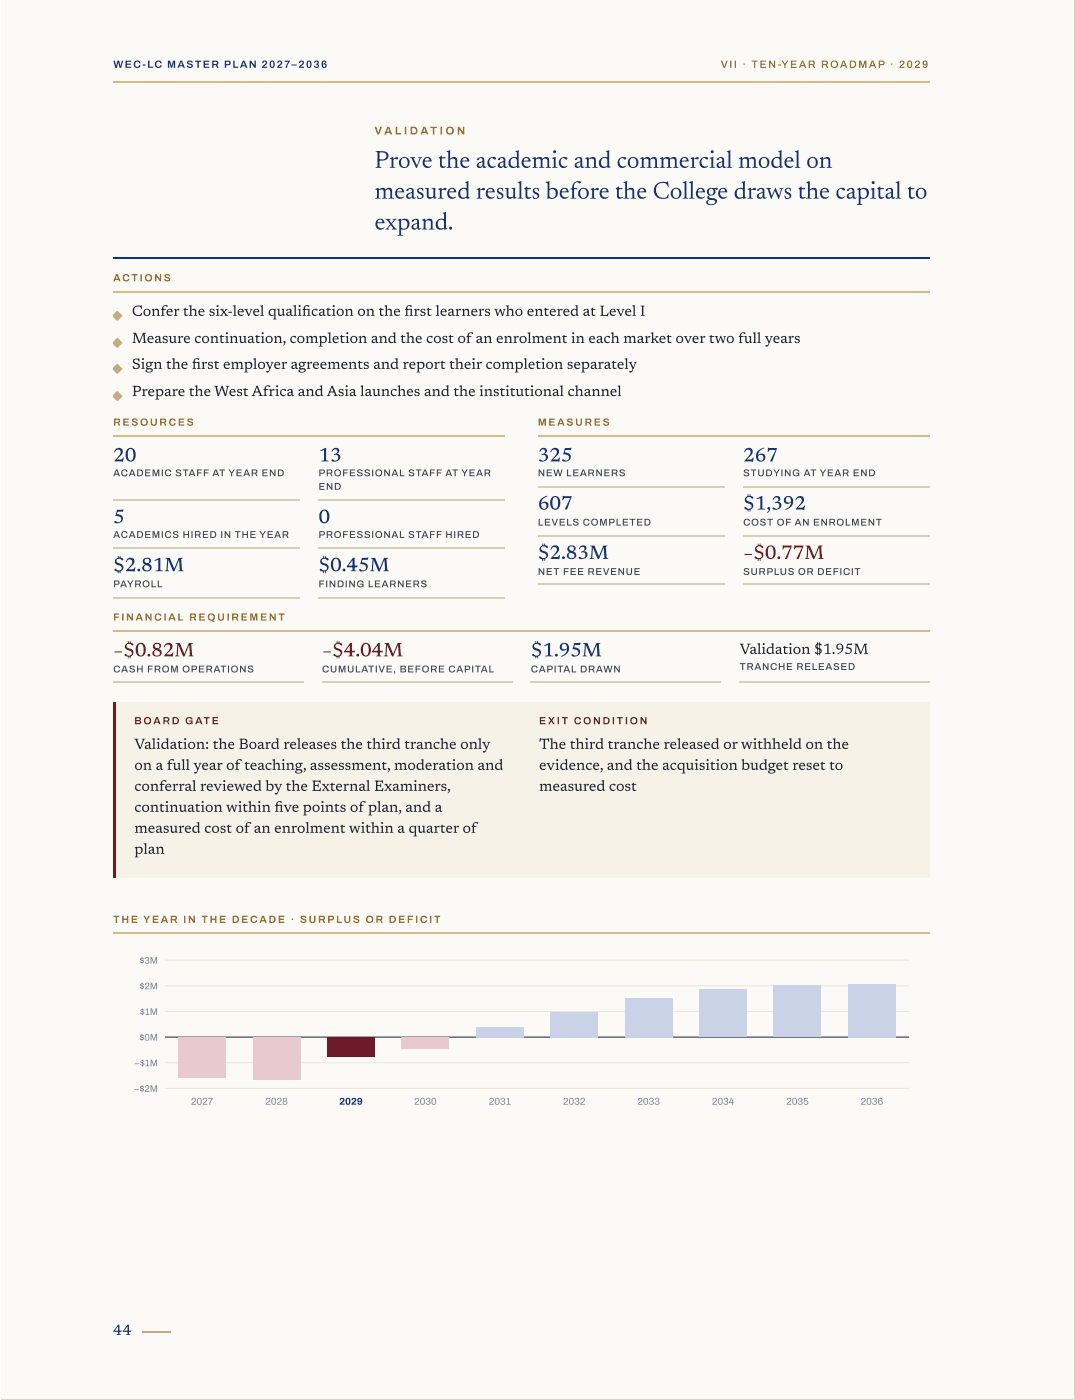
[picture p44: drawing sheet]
<svg xmlns="http://www.w3.org/2000/svg" width="230mm" height="300mm" viewBox="0 0 230 300" stroke-linecap="round" stroke-linejoin="round" font-family="sans-serif">
<defs><g id="words">
<g font-size="5.3" fill="#12327a">
<text x="80.3" y="36">Prove the academic and commercial model on</text>
<text x="80.3" y="42.6">measured results before the College draws the capital to</text>
<text x="80.3" y="49.2">expand.</text>
</g>
<g font-size="4.2" fill="#12327a">
<text x="24.3" y="99">20</text>
<text x="68.3" y="99">13</text>
<text x="115.3" y="99">325</text>
<text x="159.3" y="99">267</text>
<text x="24.3" y="112.2">5</text>
<text x="68.3" y="112.2">0</text>
<text x="115.3" y="109.3">607</text>
<text x="159.3" y="109.3">$1,392</text>
<text x="115.3" y="119.9">$2.83M</text>
<text x="24.3" y="122.5">$2.81M</text>
<text x="68.3" y="122.5">$0.45M</text>
<text x="113.8" y="140.8">$1.95M</text>
</g>
<g font-size="4.2" fill="#6e1a2b">
<text x="159.3" y="119.9">−$0.77M</text>
<text x="24.3" y="140.8">−$0.82M</text>
<text x="69" y="140.8">−$4.04M</text>
</g>
<g font-size="3.2" fill="#1e2430">
<text x="28.3" y="67.7">Confer the six-level qualifcation on the frst learners who entered at Level I</text>
<text x="64.7" y="67.7">i</text>
<text x="86.7" y="67.7">i</text>
<text x="28.3" y="73.6">Measure continuation, completion and the cost ofan enrolment in each market over two full years</text>
<text x="28.3" y="79.1">Sign the frst employer agreements and report their completion separately</text>
<text x="41.1" y="79.1">i</text>
<text x="28.3" y="84.9">Prepare the West Africa and Asia launches and the institutional channel</text>
<text x="158.5" y="140.2">Validation $1.95M</text>
<text x="28.8" y="160.6">Validation: the Board releases the third tranche only</text>
<text x="115.5" y="160.6">The third tranche released or withheld on the</text>
<text x="28.8" y="165.1">on a full year ofteaching, assessment, moderation and</text>
<text x="115.5" y="165.1">evidence, and the acquisition budget reset to</text>
<text x="28.8" y="169.6">conferral reviewed by the External Examiners,</text>
<text x="115.5" y="169.6">measured cost</text>
<text x="28.8" y="174.1">continuation within fve points ofplan, and a</text>
<text x="28.8" y="178.6">measured cost ofan enrolment within a quarter of</text>
<text x="58.8" y="174.1">i</text>
<text x="28.8" y="183.1">plan</text>
</g>
<text font-size="3.2" fill="#12327a" x="24.3" y="286.3">44</text>
<text font-size="2.4" fill="#96671a" x="80.3" y="28.8">V A L I D AT I O N</text>
<text font-size="2.3" fill="#12327a" x="24.3" y="14.6">WEC-LC MASTER PLAN 2027– 2036</text>
<text font-size="2.3" fill="#96671a" x="154.5" y="14.6">VII · TEN-YEAR ROADMAP · 2029</text>
<g font-size="2.2" fill="#96671a">
<text x="24.3" y="60.3">ACT I O N S</text>
<text x="24.3" y="91.3">R E S O U R C E S</text>
<text x="115.3" y="91.3">M E A S U R E S</text>
<text x="24.3" y="133.1">F I N A N C I A L R E Q U I R E M E N T</text>
<text x="24.3" y="197.9">T H E Y E A R I N T H E D E C A D E · S U R P LU S O R D E F I C I T</text>
</g>
<g font-size="2.2" fill="#6e1a2b">
<text x="28.8" y="155.3">B OA R D G AT E</text>
<text x="115.5" y="155.3">E X I T C O N D I T I O N</text>
</g>
<g font-size="2.1" fill="#39435a">
<text x="24.3" y="102.1">ACADEMIC STAFF AT YEAR END</text>
<text x="68.3" y="102.1">PROFESSIONAL STAFF AT YEAR</text>
<text x="68.3" y="105">END</text>
<text x="115.3" y="102.1">NEW LEARNERS</text>
<text x="159.3" y="102.1">STUDYING AT YEAR END</text>
<text x="115.3" y="112.7">LEVELS COMPLETED</text>
<text x="159.3" y="112.7">COST OF AN ENROLMENT</text>
<text x="24.3" y="115.4">ACADEMICS HIRED IN THE YEAR</text>
<text x="68.3" y="115.4">PROFESSIONAL STAFF HIRED</text>
<text x="24.3" y="125.9">PAYROLL</text>
<text x="68.3" y="125.9">FINDING LEARNERS</text>
<text x="115.3" y="123.3">NET FEE REVENUE</text>
<text x="159.3" y="123.3">SURPLUS OR DEFICIT</text>
<text x="158.5" y="143.7">TRANCHE RELEASED</text>
<text x="24.3" y="144.2">CASH FROM OPERATIONS</text>
<text x="69" y="144.2">CUMULATIVE, BEFORE CAPITAL</text>
<text x="113.8" y="144.2">CAPITAL DRAWN</text>
</g>
<g font-size="2.1" fill="#7c8496">
<text x="40.9" y="236.9">2027</text>
<text x="56.8" y="236.9">2028</text>
<text x="88.7" y="236.9">2030</text>
<text x="104.7" y="236.9">2031</text>
<text x="120.6" y="236.9">2032</text>
<text x="136.6" y="236.9">2033</text>
<text x="152.5" y="236.9">2034</text>
<text x="168.5" y="236.9">2035</text>
<text x="184.4" y="236.9">2036</text>
</g>
<text font-size="2.1" fill="#12327a" x="72.7" y="236.9">2029</text>
<g font-size="2" fill="#7c8496">
<text x="29.9" y="206.7">$3M</text>
<text x="29.9" y="212.2">$2M</text>
<text x="30" y="217.7">$1M</text>
<text x="29.9" y="223.2">$0M</text>
<text x="28.7" y="228.6">−$1M</text>
<text x="28.6" y="234.2">−$2M</text>
</g>
</g></defs>
<g fill="#d9d4c8">
<path d="M.3 0h229.9v300h-229.9z"/>
<path d="M.3 0h230v300h-230z"/>
</g>
<path d="M.3 0h229.9v300h-229.9z" fill="#fbfaf7"/>
<path d="M24.3 17.6h174.9M24.3 62.6h174.9M24.3 93.5h83.9M115.4 93.5h83.8M24.3 135.3h174.9" fill="none" stroke="#d3bc86" stroke-width=".26"/>
<path d="M24.3 55.4h174.9" fill="none" stroke="#12327a" stroke-width=".26"/>
<g fill="none" stroke="#d8ceb6" stroke-width=".26">
<path d="M24.3 107.3h40M24.3 117.6h40M68.3 107.3h39.9M68.3 117.6h39.9M115.4 104.4h39.9M115.4 115h39.9M159.3 104.4h39.9M159.3 115h39.9M24.3 128.2h40M68.3 128.2h39.9M115.4 125.3h39.9M159.3 125.3h39.9"/>
<path d="M24.3 146.2h40.8M69.1 146.2h40.7M113.8 146.2h40.7M158.5 146.2h40.7"/>
</g>
<path d="M24.3 150.5h174.9v37.6h-174.9z" fill="#f7f2e7"/>
<path d="M24.3 150.5h.6v37.6h-.6z" fill="#6e1a2b"/>
<path d="M24.3 200.2h174.9" fill="none" stroke="#d3bc86" stroke-width=".26"/>
<path d="M35.3 216.9h159.5M35.3 211.4h159.5M35.3 205.9h159.5M35.3 233.4h159.5M35.3 227.9h159.5" fill="none" stroke="#ede6d5" stroke-width=".21"/>
<path d="M35.3 222.4h159.5" fill="none" stroke="#1e2430" stroke-width=".21"/>
<g fill="#e7c9cf">
<path d="M38.2 222.4h10.2v8.7h-10.2z"/>
<path d="M54.2 222.4h10.2v9h-10.2z"/>
</g>
<path d="M70.1 222.4h10.2v4.2h-10.2z" fill="#6e1a2b"/>
<path d="M86.1 222.4h10.2v2.5h-10.2z" fill="#e7c9cf"/>
<g fill="#c9d2e6">
<path d="M102 220.3h10.2v2.1h-10.2z"/>
<path d="M118 217h10.2v5.4h-10.2z"/>
<path d="M133.9 214h10.2v8.4h-10.2z"/>
<path d="M149.8 212.1h10.3v10.3h-10.3z"/>
<path d="M165.8 211.4h10.2v11h-10.2z"/>
<path d="M181.7 211h10.3v11.4h-10.3z"/>
</g>
<g fill="#d9a83c">
<path d="M25.1 66.6l1.2 1.1-1.2 1.2-.8-1.2z"/>
<path d="M25.1 72.4l1.2 1.2-1.2 1.1-.8-1.1z"/>
<path d="M25.1 78l1.2 1.1-1.2 1.1-.8-1.1z"/>
<path d="M25.1 83.8l1.2 1.1-1.2 1.2-.8-1.2z"/>
</g>
<path d="M30.4 285.6h6.1" fill="none" stroke="#d9a83c" stroke-width=".26"/>
<use href="#words"/>
</svg>
